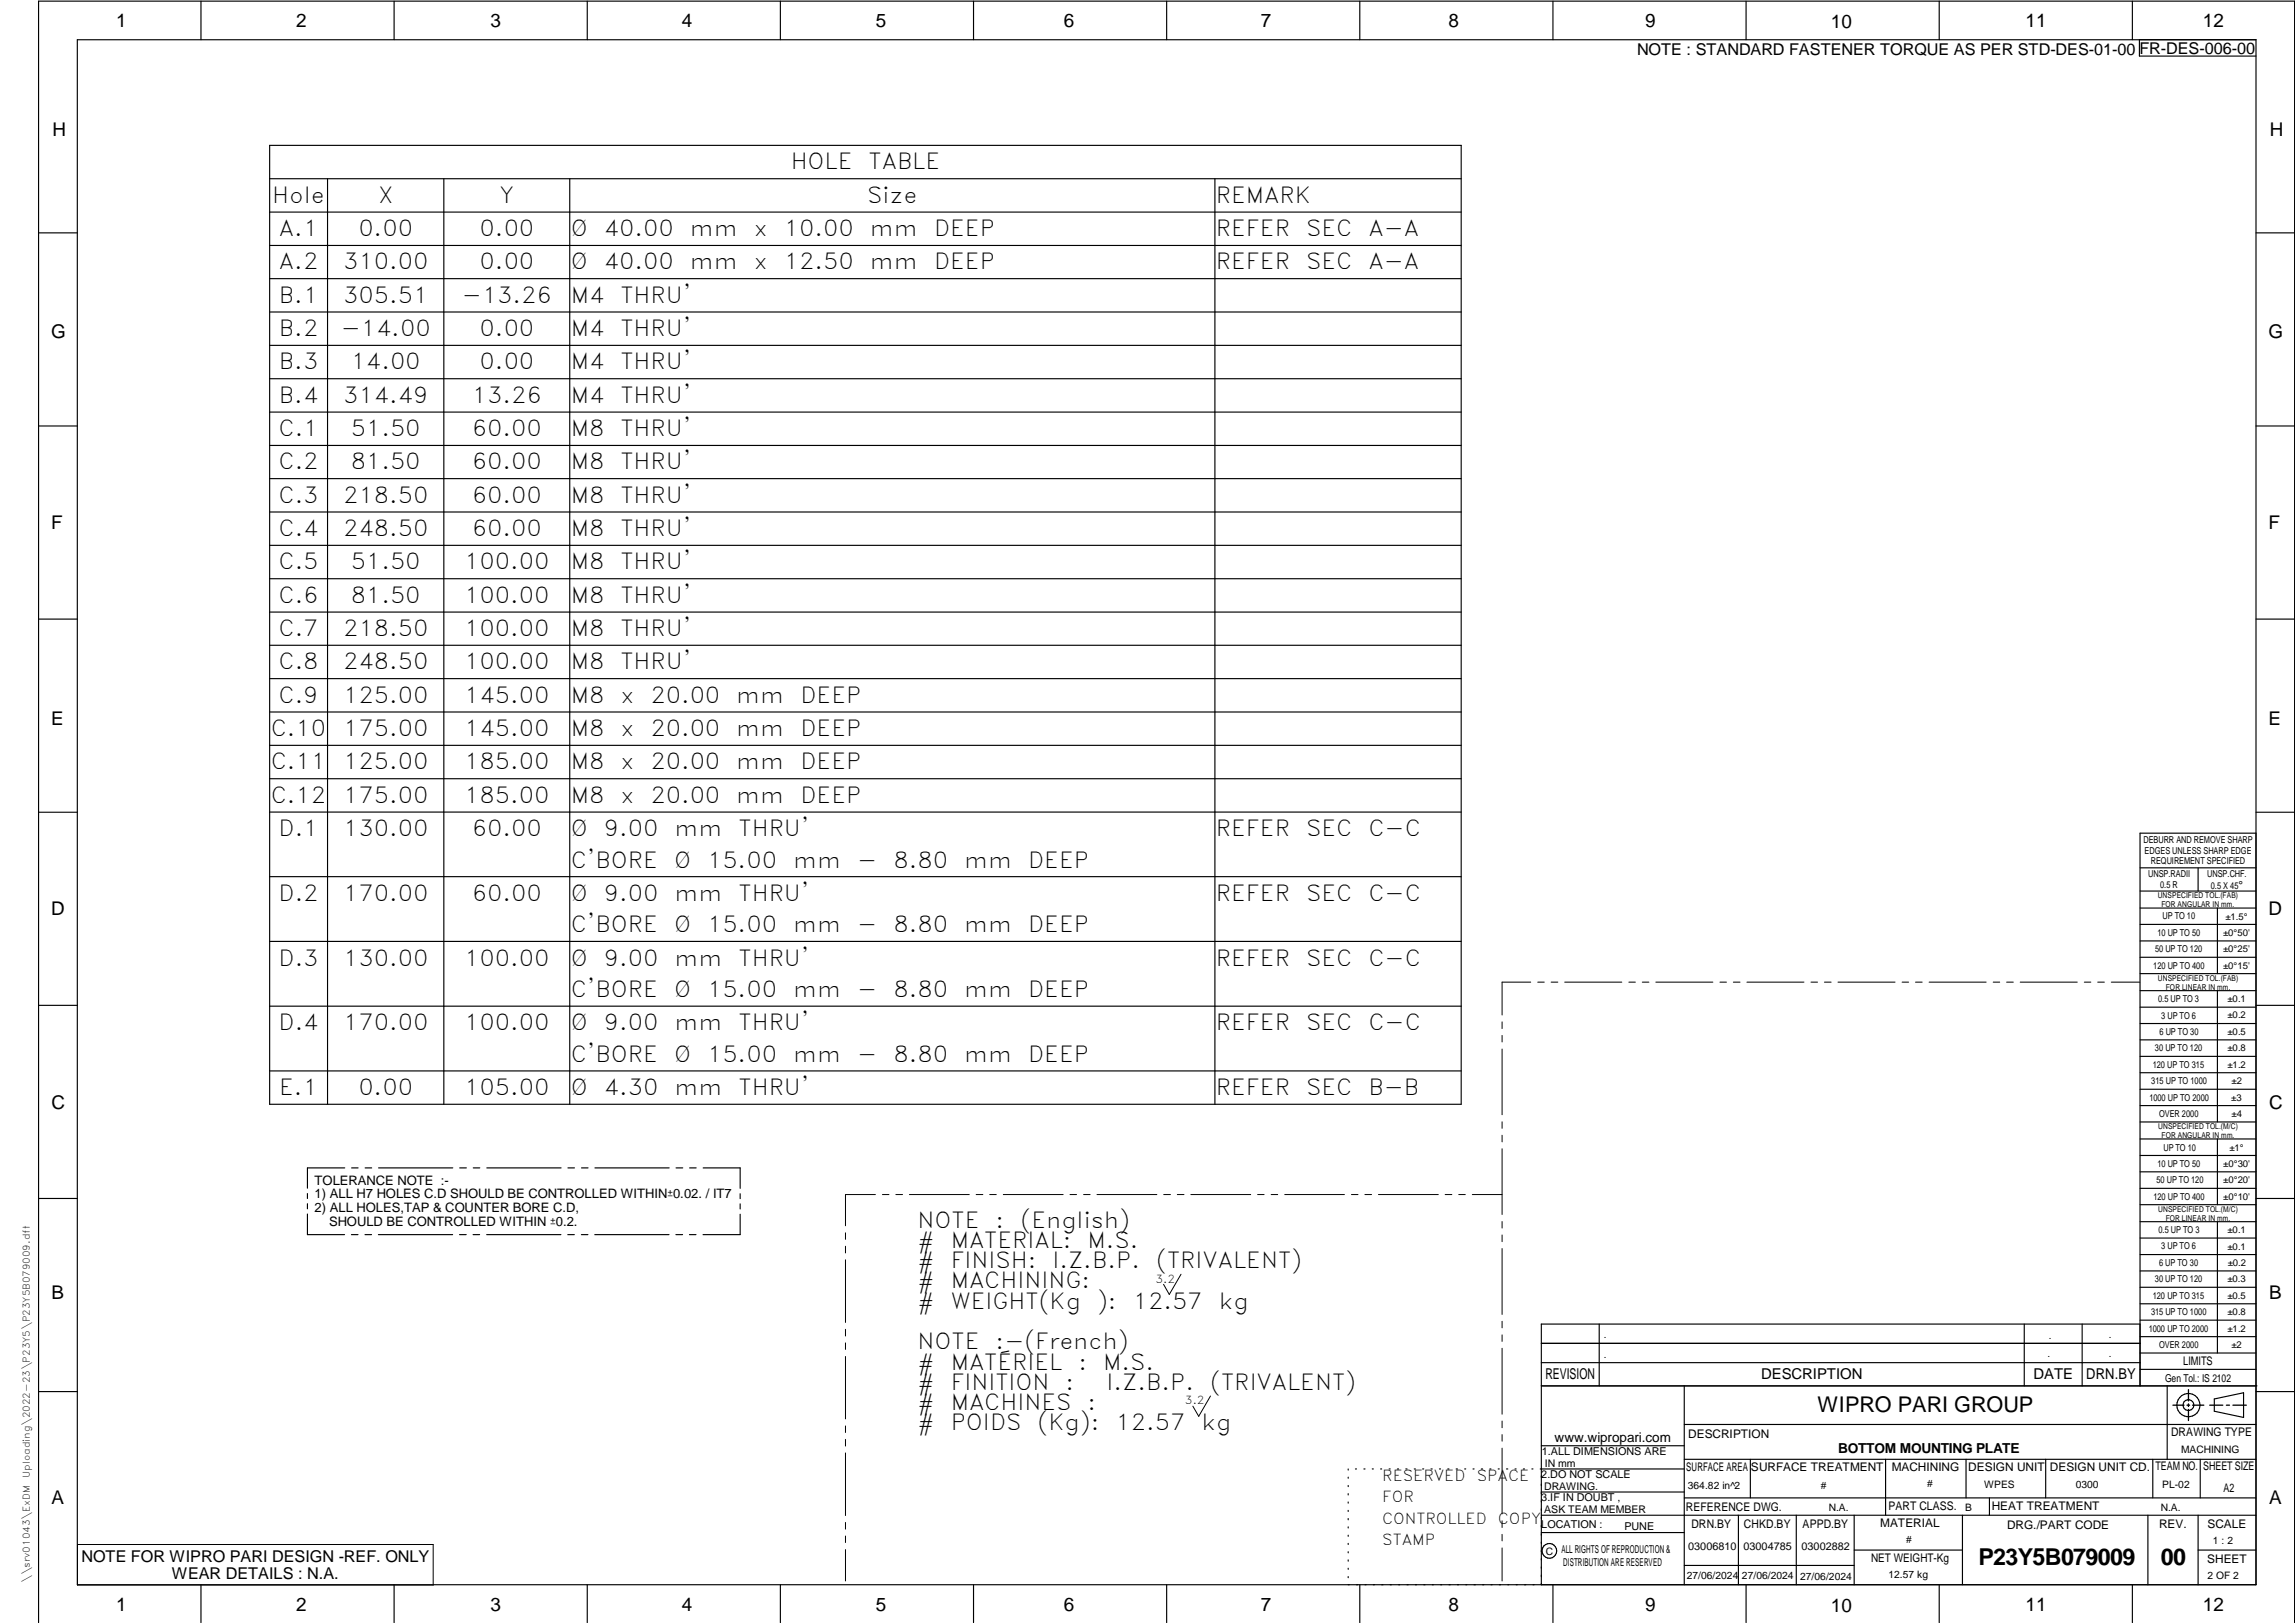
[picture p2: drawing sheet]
<svg xmlns="http://www.w3.org/2000/svg" width="594mm" height="420mm" viewBox="0 0 594 420" stroke-linecap="round" stroke-linejoin="round" font-family="sans-serif">
<defs><g id="words">
<g font-size="6">
<text x="512.1" y="405.2">P23Y5B079009</text>
<text x="559.4" y="405.2">00</text>
</g>
<g font-size="5.7">
<text x="204.7" y="43.9">HOLE</text>
<text x="224.8" y="43.9">TABLE</text>
<text x="70.4" y="52.5">Hole</text>
<text x="97.9" y="52.5">X</text>
<text x="129.3" y="52.5">Y</text>
<text x="224.5" y="52.5">Size</text>
<text x="314.7" y="52.5">REMARK</text>
<text x="72.2" y="61.1">A.1</text>
<text x="92.8" y="61.1">0.00</text>
<text x="124.2" y="61.1">0.00</text>
<text x="147.7" y="61.1">Ø</text>
<text x="156.3" y="61.1">40.00</text>
<text x="178.6" y="61.1">mm</text>
<text x="195.1" y="61.1">x</text>
<text x="202.9" y="61.1">10.00</text>
<text x="225.2" y="61.1">mm</text>
<text x="241.8" y="61.1">DEEP</text>
<text x="314.7" y="61.1">REFER</text>
<text x="338.1" y="61.1">SEC</text>
<text x="354.2" y="61.1">A-A</text>
<text x="72.2" y="69.8">A.2</text>
<text x="88.9" y="69.8">310.00</text>
<text x="124.2" y="69.8">0.00</text>
<text x="147.7" y="69.8">Ø</text>
<text x="156.3" y="69.8">40.00</text>
<text x="178.6" y="69.8">mm</text>
<text x="195.1" y="69.8">x</text>
<text x="202.9" y="69.8">12.50</text>
<text x="225.2" y="69.8">mm</text>
<text x="241.8" y="69.8">DEEP</text>
<text x="314.7" y="69.8">REFER</text>
<text x="338.1" y="69.8">SEC</text>
<text x="354.2" y="69.8">A-A</text>
<text x="72.2" y="78.4">B.1</text>
<text x="88.9" y="78.4">305.51</text>
<text x="119.6" y="78.4">-13.26</text>
<text x="147.7" y="78.4">M4</text>
<text x="160.6" y="78.4">THRU'</text>
<text x="72.2" y="87">B.2</text>
<text x="88.2" y="87">-14.00</text>
<text x="124.2" y="87">0.00</text>
<text x="147.7" y="87">M4</text>
<text x="160.6" y="87">THRU'</text>
<text x="72.2" y="95.6">B.3</text>
<text x="90.8" y="95.6">14.00</text>
<text x="124.2" y="95.6">0.00</text>
<text x="147.7" y="95.6">M4</text>
<text x="160.6" y="95.6">THRU'</text>
<text x="72.2" y="104.3">B.4</text>
<text x="88.9" y="104.3">314.49</text>
<text x="122.2" y="104.3">13.26</text>
<text x="147.7" y="104.3">M4</text>
<text x="160.6" y="104.3">THRU'</text>
<text x="72.1" y="112.9">C.1</text>
<text x="90.8" y="112.9">51.50</text>
<text x="122.2" y="112.9">60.00</text>
<text x="147.7" y="112.9">M8</text>
<text x="160.6" y="112.9">THRU'</text>
<text x="72.1" y="121.5">C.2</text>
<text x="90.8" y="121.5">81.50</text>
<text x="122.2" y="121.5">60.00</text>
<text x="147.7" y="121.5">M8</text>
<text x="160.6" y="121.5">THRU'</text>
<text x="72.1" y="130.2">C.3</text>
<text x="88.9" y="130.2">218.50</text>
<text x="122.2" y="130.2">60.00</text>
<text x="147.7" y="130.2">M8</text>
<text x="160.6" y="130.2">THRU'</text>
<text x="72.1" y="138.8">C.4</text>
<text x="88.9" y="138.8">248.50</text>
<text x="122.2" y="138.8">60.00</text>
<text x="147.7" y="138.8">M8</text>
<text x="160.6" y="138.8">THRU'</text>
<text x="72.1" y="147.4">C.5</text>
<text x="90.8" y="147.4">51.50</text>
<text x="120.2" y="147.4">100.00</text>
<text x="147.7" y="147.4">M8</text>
<text x="160.6" y="147.4">THRU'</text>
<text x="72.1" y="156">C.6</text>
<text x="90.8" y="156">81.50</text>
<text x="120.2" y="156">100.00</text>
<text x="147.7" y="156">M8</text>
<text x="160.6" y="156">THRU'</text>
<text x="72.1" y="164.7">C.7</text>
<text x="88.9" y="164.7">218.50</text>
<text x="120.2" y="164.7">100.00</text>
<text x="147.7" y="164.7">M8</text>
<text x="160.6" y="164.7">THRU'</text>
<text x="72.1" y="173.3">C.8</text>
<text x="88.9" y="173.3">248.50</text>
<text x="120.2" y="173.3">100.00</text>
<text x="147.7" y="173.3">M8</text>
<text x="160.6" y="173.3">THRU'</text>
<text x="72.1" y="181.9">C.9</text>
<text x="88.9" y="181.9">125.00</text>
<text x="120.2" y="181.9">145.00</text>
<text x="147.7" y="181.9">M8</text>
<text x="160.6" y="181.9">x</text>
<text x="168.4" y="181.9">20.00</text>
<text x="190.6" y="181.9">mm</text>
<text x="207.2" y="181.9">DEEP</text>
<text x="70.1" y="190.5">C.10</text>
<text x="88.9" y="190.5">175.00</text>
<text x="120.2" y="190.5">145.00</text>
<text x="147.7" y="190.5">M8</text>
<text x="160.6" y="190.5">x</text>
<text x="168.4" y="190.5">20.00</text>
<text x="190.6" y="190.5">mm</text>
<text x="207.2" y="190.5">DEEP</text>
<text x="70.1" y="199.2">C.11</text>
<text x="88.9" y="199.2">125.00</text>
<text x="120.2" y="199.2">185.00</text>
<text x="147.7" y="199.2">M8</text>
<text x="160.6" y="199.2">x</text>
<text x="168.4" y="199.2">20.00</text>
<text x="190.6" y="199.2">mm</text>
<text x="207.2" y="199.2">DEEP</text>
<text x="70.1" y="207.8">C.12</text>
<text x="88.9" y="207.8">175.00</text>
<text x="120.2" y="207.8">185.00</text>
<text x="147.7" y="207.8">M8</text>
<text x="160.6" y="207.8">x</text>
<text x="168.4" y="207.8">20.00</text>
<text x="190.6" y="207.8">mm</text>
<text x="207.2" y="207.8">DEEP</text>
<text x="72.1" y="216.5">D.1</text>
<text x="88.9" y="216.5">130.00</text>
<text x="122.2" y="216.5">60.00</text>
<text x="147.7" y="216.5">Ø</text>
<text x="156.3" y="216.5">9.00</text>
<text x="174.6" y="216.5">mm</text>
<text x="191.2" y="216.5">THRU'</text>
<text x="314.7" y="216.5">REFER</text>
<text x="338.1" y="216.5">SEC</text>
<text x="354.2" y="216.5">C-C</text>
<text x="147.7" y="224.6">C'BORE</text>
<text x="174.5" y="224.6">Ø</text>
<text x="183.1" y="224.6">15.00</text>
<text x="205.3" y="224.6">mm</text>
<text x="221.9" y="224.6">-</text>
<text x="231.3" y="224.6">8.80</text>
<text x="249.6" y="224.6">mm</text>
<text x="266.2" y="224.6">DEEP</text>
<text x="72.1" y="233.2">D.2</text>
<text x="88.9" y="233.2">170.00</text>
<text x="122.2" y="233.2">60.00</text>
<text x="147.7" y="233.2">Ø</text>
<text x="156.3" y="233.2">9.00</text>
<text x="174.6" y="233.2">mm</text>
<text x="191.2" y="233.2">THRU'</text>
<text x="314.7" y="233.2">REFER</text>
<text x="338.1" y="233.2">SEC</text>
<text x="354.2" y="233.2">C-C</text>
<text x="147.7" y="241.3">C'BORE</text>
<text x="174.5" y="241.3">Ø</text>
<text x="183.1" y="241.3">15.00</text>
<text x="205.3" y="241.3">mm</text>
<text x="221.9" y="241.3">-</text>
<text x="231.3" y="241.3">8.80</text>
<text x="249.6" y="241.3">mm</text>
<text x="266.2" y="241.3">DEEP</text>
<text x="72.1" y="250">D.3</text>
<text x="88.9" y="250">130.00</text>
<text x="120.2" y="250">100.00</text>
<text x="147.7" y="250">Ø</text>
<text x="156.3" y="250">9.00</text>
<text x="174.6" y="250">mm</text>
<text x="191.2" y="250">THRU'</text>
<text x="314.7" y="250">REFER</text>
<text x="338.1" y="250">SEC</text>
<text x="354.2" y="250">C-C</text>
<text x="147.7" y="258.1">C'BORE</text>
<text x="174.5" y="258.1">Ø</text>
<text x="183.1" y="258.1">15.00</text>
<text x="205.3" y="258.1">mm</text>
<text x="221.9" y="258.1">-</text>
<text x="231.3" y="258.1">8.80</text>
<text x="249.6" y="258.1">mm</text>
<text x="266.2" y="258.1">DEEP</text>
<text x="72.1" y="266.7">D.4</text>
<text x="88.9" y="266.7">170.00</text>
<text x="120.2" y="266.7">100.00</text>
<text x="147.7" y="266.7">Ø</text>
<text x="156.3" y="266.7">9.00</text>
<text x="174.6" y="266.7">mm</text>
<text x="191.2" y="266.7">THRU'</text>
<text x="314.7" y="266.7">REFER</text>
<text x="338.1" y="266.7">SEC</text>
<text x="354.2" y="266.7">C-C</text>
<text x="147.7" y="274.8">C'BORE</text>
<text x="174.5" y="274.8">Ø</text>
<text x="183.1" y="274.8">15.00</text>
<text x="205.3" y="274.8">mm</text>
<text x="221.9" y="274.8">-</text>
<text x="231.3" y="274.8">8.80</text>
<text x="249.6" y="274.8">mm</text>
<text x="266.2" y="274.8">DEEP</text>
<text x="72.3" y="283.5">E.1</text>
<text x="92.8" y="283.5">0.00</text>
<text x="120.2" y="283.5">105.00</text>
<text x="147.7" y="283.5">Ø</text>
<text x="156.3" y="283.5">4.30</text>
<text x="174.6" y="283.5">mm</text>
<text x="191.2" y="283.5">THRU'</text>
<text x="314.7" y="283.5">REFER</text>
<text x="338.1" y="283.5">SEC</text>
<text x="354.2" y="283.5">B-B</text>
<text x="237.5" y="317.8">NOTE</text>
<text x="257.7" y="317.8">:</text>
<text x="264.1" y="317.8">(English)</text>
<text x="237.5" y="323">#</text>
<text x="246.1" y="323">MATERIAL:</text>
<text x="281.5" y="323">M.S.</text>
<text x="237.5" y="328.3">#</text>
<text x="246.1" y="328.3">FINISH:</text>
<text x="272.4" y="328.3">I.Z.B.P.</text>
<text x="299.3" y="328.3">(TRIVALENT)</text>
<text x="237.5" y="333.5">#</text>
<text x="246.1" y="333.5">MACHINING:</text>
<text x="237.5" y="338.8">#</text>
<text x="246.1" y="338.8">WEIGHT(Kg</text>
<text x="284" y="338.8">):</text>
<text x="293.2" y="338.8">12.57</text>
<text x="315.5" y="338.8">kg</text>
<text x="237.5" y="349.3">NOTE</text>
<text x="257.7" y="349.3">:-(French)</text>
<text x="237.5" y="354.5">#</text>
<text x="237.5" y="359.8">#</text>
<text x="246.1" y="359.8">FINITION</text>
<text x="246.1" y="354.5">MATÉRIEL</text>
<text x="275.8" y="359.8">:</text>
<text x="279.2" y="354.5">:</text>
<text x="285.6" y="354.5">M.S.</text>
<text x="286.4" y="359.8">I.Z.B.P.</text>
<text x="313.3" y="359.8">(TRIVALENT)</text>
<text x="237.5" y="365">#</text>
<text x="246.1" y="365">MACHINES</text>
<text x="281.5" y="365">:</text>
<text x="237.5" y="370.3">#</text>
<text x="246.1" y="370.3">POIDS</text>
<text x="268.5" y="370.3">(Kg):</text>
<text x="288.8" y="370.3">12.57</text>
<text x="311" y="370.3">kg</text>
</g>
<text font-size="5.6" x="470.5" y="365.5">WIPRO PARI GROUP</text>
<g font-size="4.9">
<text x="30" y="6.9">1</text>
<text x="76.7" y="6.9">2</text>
<text x="127" y="6.9">3</text>
<text x="176.5" y="6.9">4</text>
<text x="226.7" y="6.9">5</text>
<text x="275.4" y="6.9">6</text>
<text x="326.4" y="6.9">7</text>
<text x="375" y="6.9">8</text>
<text x="425.8" y="6.9">9</text>
<text x="473.9" y="7.3">10</text>
<text x="524.3" y="6.9">11</text>
<text x="570.2" y="6.9">12</text>
<text x="13.6" y="35.1">H</text>
<text x="587.6" y="35.1">H</text>
<text x="13.2" y="87.5">G</text>
<text x="587.2" y="87.5">G</text>
<text x="13.2" y="137">F</text>
<text x="587.2" y="137">F</text>
<text x="13.2" y="187.6">E</text>
<text x="587.2" y="187.6">E</text>
<text x="13.2" y="237">D</text>
<text x="587.2" y="237">D</text>
<text x="13.4" y="287.1">C</text>
<text x="587.4" y="287.1">C</text>
<text x="13.4" y="336.2">B</text>
<text x="587.4" y="336.2">B</text>
<text x="13.4" y="389.3">A</text>
<text x="587.4" y="389.3">A</text>
<text x="30" y="416.9">1</text>
<text x="76.7" y="416.9">2</text>
<text x="127" y="416.9">3</text>
<text x="176.5" y="416.9">4</text>
<text x="226.7" y="416.9">5</text>
<text x="275.4" y="416.9">6</text>
<text x="326.4" y="416.9">7</text>
<text x="375" y="416.9">8</text>
<text x="425.8" y="416.9">9</text>
<text x="473.9" y="417.3">10</text>
<text x="524.3" y="416.9">11</text>
<text x="570.2" y="416.9">12</text>
</g>
<g font-size="4.2">
<text x="423.7" y="14.3">NOTE : STANDARD FASTENER TORQUE AS PER STD-DES-01-00</text>
<text x="553.8" y="14">FR-DES-006-00</text>
<text x="21.1" y="404.3">NOTE FOR WIPRO PARI DESIGN -REF. ONLY</text>
<text x="44.5" y="408.8">WEAR DETAILS : N.A.</text>
</g>
<g font-size="3.9">
<text x="400" y="357.1">REVISION</text>
<text x="455.9" y="357.1">DESCRIPTION</text>
<text x="526.4" y="357.1">DATE</text>
<text x="540" y="357.1">DRN.BY</text>
<text x="357.8" y="383.3">RESERVED</text>
<text x="382.3" y="383.3">SPACE</text>
<text x="357.8" y="388.9">FOR</text>
<text x="357.8" y="394.5">CONTROLLED</text>
<text x="387.8" y="394.5">COPY</text>
<text x="357.8" y="400">STAMP</text>
</g>
<text font-size="3.6" x="475.8" y="376.1">BOTTOM MOUNTING PLATE</text>
<text font-size="3.5" x="402.4" y="373.3">www.wipropari.com</text>
<g font-size="3.4">
<text x="81.4" y="306.7">TOLERANCE NOTE :-</text>
<text x="81.4" y="310.3">1) ALL H7 HOLES C.D SHOULD BE CONTROLLED WITHINu0.02. / IT7</text>
<text x="81.4" y="313.9">2) ALL HOLES,TAP &amp; COUNTER BORE C.D,</text>
<text x="85.2" y="317.5">SHOULD BE CONTROLLED WITHIN u0.2.</text>
</g>
<g font-size="3.1">
<text x="565.1" y="353.5">LIMITS</text>
<text x="562" y="371.7">DRAWING TYPE</text>
<text x="437" y="372.3">DESCRIPTION</text>
<text x="436.5" y="380.8">SURFACE AREA</text>
<text x="453.3" y="380.8">SURFACE TREATMENT</text>
<text x="489.7" y="380.8">MACHINING</text>
<text x="509.5" y="380.8">DESIGN UNIT</text>
<text x="530.6" y="380.8">DESIGN UNIT CD.</text>
<text x="558" y="380.6">TEAM NO.</text>
<text x="570.3" y="380.7">SHEET SIZE</text>
<text x="575.6" y="386.1">A2</text>
<text x="436.4" y="391.1">REFERENCE DWG.</text>
<text x="437.8" y="395.5">DRN.BY</text>
<text x="451.4" y="395.4">CHKD.BY</text>
<text x="466.6" y="395.5">APPD.BY</text>
<text x="486.7" y="395.4">MATERIAL</text>
<text x="488.9" y="390.9">PART CLASS.</text>
<text x="515.6" y="390.9">HEAT TREATMENT</text>
<text x="519.6" y="395.9">DRG./PART CODE</text>
<text x="558.9" y="395.5">REV.</text>
<text x="571.4" y="395.6">SCALE</text>
<text x="484.3" y="404.2">NET WEIGHT-Kg</text>
<text x="571.4" y="404.7">SHEET</text>
</g>
<text font-size="3" x="579.5" y="230.1">°</text>
<g font-size="2.8">
<text x="299.1" y="332.1">3.2</text>
<text x="560.4" y="357.7">Gen Tol.: IS 2102</text>
<text x="306.7" y="363.6">3.2</text>
<text x="399.1" y="376.6">1.ALL DIMENSIONS ARE</text>
<text x="399" y="382.7">2.DO NOT SCALE</text>
<text x="399" y="388.7">3.IF IN DOUBT ,</text>
<text x="399" y="395.4">LOCATION :</text>
<text x="420.5" y="396">PUNE</text>
<text x="404.2" y="402">ALL RIGHTS OF REPRODUCTION &amp;</text>
<text x="437" y="401.2">03006810</text>
<text x="451.3" y="401.2">03004785</text>
<text x="466.3" y="401.2">03002882</text>
<text x="404.7" y="405.4">DISTRIBUTION ARE RESERVED</text>
</g>
<g font-size="2.7">
<text x="564.6" y="376.2">MACHINING</text>
<text x="399.9" y="379.7">IN mm</text>
<text x="399.7" y="385.7">DRAWING.</text>
<text x="436.9" y="385.4">364.82 in^2</text>
<text x="471.4" y="385.5">#</text>
<text x="498.9" y="385">#</text>
<text x="513.6" y="385.3">WPES</text>
<text x="537.3" y="385.1">0300</text>
<text x="559.7" y="385.1">PL-02</text>
<text x="399.7" y="391.8">ASK TEAM MEMBER</text>
<text x="473.4" y="391.2">N.A.</text>
<text x="508.7" y="391.2">B</text>
<text x="559.3" y="391.1">N.A.</text>
<text x="493.4" y="399.5">#</text>
<text x="572.8" y="399.7">1 : 2</text>
<text x="400.1" y="402.5">C</text>
<text x="436.6" y="408.7">27/06/2024</text>
<text x="450.9" y="408.8">27/06/2024</text>
<text x="466" y="408.9">27/06/2024</text>
<text x="488.8" y="408.5">12.57 kg</text>
<text x="571.4" y="408.7">2 OF 2</text>
</g>
<g font-size="2.5">
<text x="554.9" y="218.3">DEBURR AND REMOVE SHARP</text>
<text x="555.2" y="221">EDGES UNLESS SHARP EDGE</text>
<text x="556.1" y="227.1">UNSP.RADII</text>
<text x="556.8" y="223.8">REQUIREMENT SPECIFIED</text>
<text x="571.4" y="226.9">UNSP.CHF.</text>
<text x="559.2" y="229.9">0.5 R</text>
<text x="572.3" y="230.1">0.5 X 45</text>
<text x="559.8" y="238">UP TO 10</text>
<text x="576.1" y="238.1">±1.5°</text>
<text x="558.5" y="242.2">10 UP TO 50</text>
<text x="575.5" y="242.3">±0°50'</text>
<text x="557.4" y="250.7">120 UP TO 400</text>
<text x="557.9" y="246.5">50 UP TO 120</text>
<text x="575.5" y="250.7">±0°15'</text>
<text x="575.5" y="246.5">±0°25'</text>
<text x="558.7" y="259.4">0.5 UP TO 3</text>
<text x="559.5" y="263.7">3 UP TO 6</text>
<text x="576.6" y="263.6">±0.2</text>
<text x="576.6" y="259.4">±0.1</text>
<text x="559" y="267.9">6 UP TO 30</text>
<text x="576.6" y="267.9">±0.5</text>
<text x="557.8" y="272.2">30 UP TO 120</text>
<text x="576.6" y="272.2">±0.8</text>
<text x="556.9" y="280.7">315 UP TO 1000</text>
<text x="557.3" y="276.4">120 UP TO 315</text>
<text x="576.6" y="276.4">±1.2</text>
<text x="577.7" y="280.7">±2</text>
<text x="556.4" y="284.9">1000 UP TO 2000</text>
<text x="577.6" y="284.9">±3</text>
<text x="558.9" y="289.2">OVER 2000</text>
<text x="577.7" y="289.3">±4</text>
<text x="560" y="297.9">UP TO 10</text>
<text x="577.1" y="297.9">±1°</text>
<text x="558.5" y="302.1">10 UP TO 50</text>
<text x="575.5" y="302.1">±0°30'</text>
<text x="557.4" y="310.6">120 UP TO 400</text>
<text x="558.2" y="306.3">50 UP TO 120</text>
<text x="575.5" y="310.6">±0°10'</text>
<text x="575.5" y="306.4">±0°20'</text>
<text x="558.8" y="319.2">0.5 UP TO 3</text>
<text x="559.4" y="323.4">3 UP TO 6</text>
<text x="576.6" y="319.2">±0.1</text>
<text x="576.6" y="323.5">±0.1</text>
<text x="558.9" y="327.7">6 UP TO 30</text>
<text x="576.7" y="327.7">±0.2</text>
<text x="557.8" y="332">30 UP TO 120</text>
<text x="576.6" y="332">±0.3</text>
<text x="556.8" y="340.5">315 UP TO 1000</text>
<text x="557.3" y="336.3">120 UP TO 315</text>
<text x="576.6" y="336.3">±0.5</text>
<text x="576.6" y="340.5">±0.8</text>
<text x="415.2" y="346.4">.</text>
<text x="530.3" y="346.5">.</text>
<text x="545.9" y="346.4">.</text>
<text x="556.2" y="344.7">1000 UP TO 2000</text>
<text x="576.6" y="344.7">±1.2</text>
<text x="415.2" y="351.5">.</text>
<text x="530" y="351.3">.</text>
<text x="545.9" y="351.4">.</text>
<text x="558.9" y="349">OVER 2000</text>
<text x="577.6" y="349">±2</text>
</g>
<g font-size="2.4">
<text x="7.7" y="382.7" transform="rotate(-90 7.7 382.7)">Uploading\2022-23\P23Y5\P23Y5B079009.dft</text>
<text x="7.7" y="409.8" transform="rotate(-90 7.7 409.8)">\\srv01043\ExDM</text>
</g>
<g font-size="2.1">
<text x="558.5" y="232.4">UNSPECIFIED TOL.(FAB)</text>
<text x="559.5" y="234.7">FOR ANGULAR IN mm.</text>
<text x="558.6" y="253.9">UNSPECIFIED TOL.(FAB)</text>
<text x="560.7" y="256.3">FOR LINEAR IN mm.</text>
<text x="558.7" y="292.3">UNSPECIFIED TOL.(M/C)</text>
<text x="559.6" y="294.7">FOR ANGULAR IN mm.</text>
<text x="558.7" y="313.7">UNSPECIFIED TOL.(M/C)</text>
<text x="560.6" y="316.1">FOR LINEAR IN mm.</text>
</g>
</g></defs>
<g fill="none" stroke="#000" stroke-width=".3">
<path d="M20 10.3h564v400h-564zM52 .3v10M102 .3v10M152 .3v10M202 .3v10M252 .3v10M302 .3v10M352 .3v10M402 .3v10M452 .3v10M502 .3v10M552 .3v10"/>
<path d="M553.8 10.3v4.2h30.2M69.8 37.6h308.4v248.3h-308.4zM69.8 46.3h308.4M69.8 54.9h308.4M84.8 46.3v239.6M114.9 46.3v239.6M147.5 46.3v239.6M314.5 46.3v239.6M10 60.3h10M69.8 63.5h308.4M69.8 72.1h308.4M584 60.3h10"/>
<path d="M69.8 80.8h308.4M69.8 89.4h308.4M69.8 98h308.4M10 110.3h10M69.8 106.7h308.4M69.8 115.3h308.4M584 110.3h10M69.8 123.9h308.4M69.8 132.5h308.4M69.8 141.2h308.4M69.8 149.8h308.4M69.8 158.5h308.4"/>
<path d="M10 160.3h10M69.8 167h308.4M69.8 175.7h308.4M584 160.3h10M69.8 184.3h308.4M69.8 193h308.4M10 210.3h10M69.8 210.2h308.4M69.8 201.6h308.4M584 215.7h-30v143.1M584 210.3h10M69.8 226.9h308.4"/>
<path d="M554 224.7h30M554 230.7h30M554 235.1h30M554 239.3h30M569 224.7v6M574 235.1v17M69.8 243.7h308.4M554 243.6h30M554 247.8h30M554 252.1h30M554 256.5h30M574 256.5v33.9"/>
<path d="M10 260.3h10M69.8 260.5h308.4M69.8 277.2h308.4M554 260.7h30M554 265h30M554 269.2h30M554 273.5h30M554 277.7h30M584 260.3h10M554 282h30M554 286.2h30M554 290.4h30"/>
<path d="M554 294.9h30M554 299.1h30M574 294.9v17M10 310.3h10M79.6 309v1.3M79.6 311.6v1.3M79.6 314.3v5.3h9.6M89.2 302.3h-9.6v5.3M91 319.6h1.7M91 302.3h1.7M94.5 319.6h1.7M94.5 302.3h1.7"/>
<path d="M98 319.6h19.2M98 302.3h19.2M118.9 319.6h1.8M119 302.3h1.7M122.5 319.6h1.7M122.5 302.3h1.7M126 319.6h19.2M126 302.3h19.2M147 319.6h1.7M147 302.3h1.7M150.5 319.6h1.7M150.5 302.3h1.7"/>
<path d="M154 319.6h19.2M154 302.3h19.2M175 319.6h1.7M175 302.3h1.7M178.5 319.6h1.7M178.5 302.3h1.7M182 302.3h9.6v5.3M191.6 314.3v5.3h-9.6M191.6 309v1.3M191.6 311.7v1.3M554 303.4h30M554 307.6h30"/>
<path d="M554 311.9h30M554 316.3h30M574 316.3v34M584 310.3h10M554 320.5h30M554 324.8h30M554 329h30M554 333.2h30M554 337.5h30M399 358.8h185.2M399 352.8h155M399 347.8h155"/>
<path d="M414 342.8v16M436 358.8v51.5M524 342.8v16M539 342.8v16M554 341.8h30M554 346h30M554 350.3h30M554 354.5h30M554 342.8h-155v67.5M561 358.8v19M10 360.3h10M399 374.3h37"/>
<path d="M436 377.8h148M453.1 377.8v10M488.1 377.8v14.5M508.9 377.8v10M529.5 377.8v10M557.3 377.8v10M569.5 377.8v10M573.2 362.2l7.6-1.6v6.3l-7.6-1.6zM584 368.8h-148M584 360.3h10M349 380.3v.3M349 382.4v.3"/>
<path d="M349 384.6v.3M349 386.7v.3M349 388.8v.3M349 391v.3M349 393.1v.3M349 395.3v.3M349 397.4v.3M349 399.5v.3M350.9 380.3h.2M353.1 380.3h.2M355.2 380.3h.3M357.4 380.3h.3"/>
<path d="M359.6 380.3h.3M361.7 380.3h.3M363.9 380.3h.3M366.1 380.3h.3M368.3 380.3h.2M370.4 380.3h.3M372.6 380.3h.3M374.8 380.3h.3M376.9 380.3h.4M379.1 380.3h.3M381.3 380.3h.3M383.4 380.3h.4"/>
<path d="M385.6 380.3h.3M387.8 380.3h.3M390 380.3h.3M392.2 380.3h.3M394.3 380.3h.3M396.5 380.3h.3M398.7 380.3h37.3M399 396.7h37M399 392.3h185M399 386.2h37M436 387.8h148M450 392.3v18"/>
<path d="M465 392.3v18M480 392.3v18M508 392.3v18M515 387.8v4.5M556 392.3v18M569 392.3v18M52 410.3v9.7M102 410.3v9.7M152 410.3v9.7M202 410.3v9.7M252 410.3v9.7M302 410.3v9.7"/>
<path d="M349 401.7v.3M349 403.8v.4M349 406v.3M349 408.1v.3M352 410.3v9.7M402 410.3v9.7M436 405.3h44M452 410.3v9.7M480 401.3h28M502 410.3v9.7M552 410.3v9.7M569 401.3h15"/>
<path d="M10 420v-419.7h584v419.7"/>
<circle cx="566.5" cy="363.7" r="1.39"/>
<circle cx="566.5" cy="363.8" r="3"/>
<circle cx="401.1" cy="401.5" r="1.9"/>
</g>
<g fill="none" stroke="#000" stroke-width=".26">
<path d="M396.2 254.3h-7.4v8.5M398.1 254.3h1.6M401.5 254.3h1.8M405 254.3h14.8M421.6 254.3h1.7M425.1 254.3h1.7M428.6 254.3h14.8M445.2 254.3h1.7M448.7 254.3h1.7M452.2 254.3h14.8M468.8 254.3h1.7M472.3 254.3h1.7"/>
<path d="M475.8 254.3h14.8M492.4 254.3h1.7M495.8 254.3h1.8M499.4 254.3h14.7M516 254.3h1.6M519.4 254.3h1.8M522.9 254.3h14.8M539.5 254.3h1.7M543 254.3h1.7M546.5 254.3h7.4M388.8 264.5v1.8M388.8 268.1v1.6"/>
<path d="M388.8 271.6v17M388.8 290.4v1.7M388.8 293.9v1.7M388.8 297.4v17M218.9 319.2v1.6M226.6 309.2h-7.7v8.1M228.4 309.2h1.7M231.9 309.2h1.7M235.4 309.2h15.5M252.7 309.2h1.7M256.2 309.2h1.7M259.7 309.2h15.5"/>
<path d="M277 309.2h1.7M280.5 309.2h1.7M284 309.2h15.5M301.2 309.2h1.8M304.8 309.2h1.7M308.3 309.2h15.5M325.5 309.2h1.7M329.1 309.2h1.6M332.6 309.2h15.4M349.8 309.2h1.7M353.3 309.2h1.7M356.8 309.2h15.5"/>
<path d="M374.1 309.2h1.7M377.6 309.2h1.7M381.1 309.2h7.7M388.8 316.2v1.7M388.8 319.7v1.7M218.9 322.6v1.8M218.9 326.1v16.2M305.7 329.9l-3 5.2-1.5-2.6M388.8 323.2v17.1M218.9 344.1v1.8M218.9 347.6v1.7M218.9 351.2v16.1"/>
<path d="M388.8 342.1v1.6M388.8 345.6v1.7M388.8 349v17.1M218.9 369.1v1.7M218.9 372.6v1.8M218.9 376.1v16.2M313.3 361.4l-3 5.2-1.5-2.6M388.8 367.9v1.7M388.8 371.4v1.7M388.8 374.9v17M20.1 399.8h92v10.5h-92zM218.9 394.1v1.8"/>
<path d="M218.9 397.6v1.7M388.8 393.7v1.7M388.8 397.2v1.7M218.9 401.2v8.1M388.8 400.7v8.6"/>
</g>
<path d="M566.5 359.7v3M562.5 363.8h2.9M566.1 363.8h.7M566.5 363.4v.7M566.5 364.9v2.8M567.6 363.8h2.9M572 363.8h3.4M576.3 363.8h.8M578 363.8h3.5" fill="none" stroke="#000" stroke-width=".34"/>
<use href="#words"/>
</svg>
